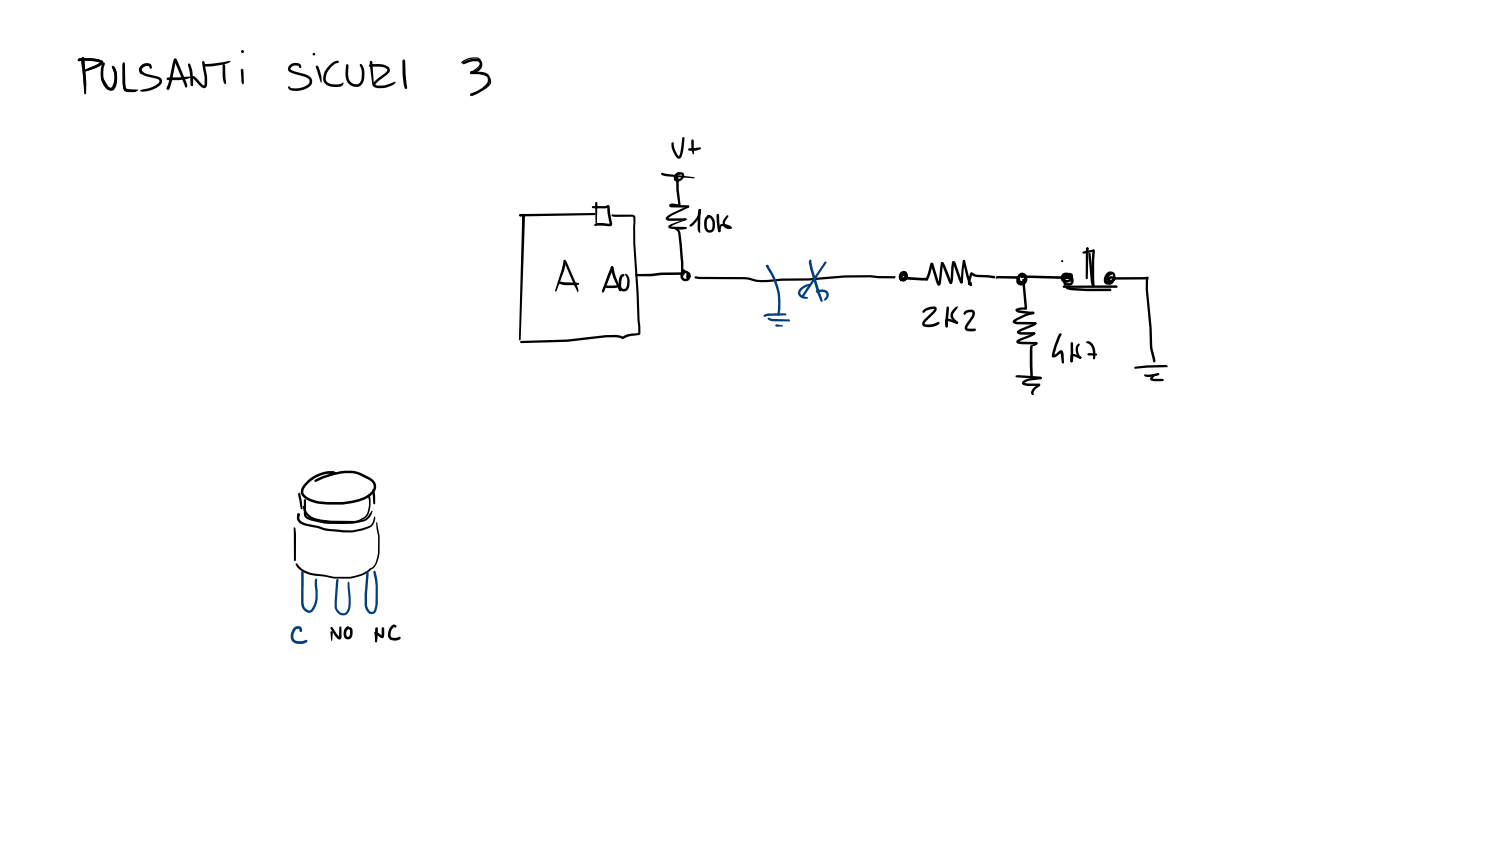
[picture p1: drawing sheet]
<svg xmlns="http://www.w3.org/2000/svg" width="449mm" height="254mm" viewBox="0 0 449 254" stroke-linecap="round" stroke-linejoin="round" font-family="sans-serif">
<g fill="#000">
<path d="M23.4 17.8a10.5 10.5 0 0 1 7.2 .3l.4 .6-.5 .7a10.5 10.5 0 0 1-4.8 2.1l-.4-.4 .2-.3a11.4 11.4 0 0 0 4.5-2l.3-.2v.2a12.9 12.9 0 0 0-6.6-.4l-.3-.1zM23.6 17.5l.3-.1a13 13 0 0 1 6.6 .8 .75 .75 0 0 1-.2 1.3l-1.3 .8-2.8 1-.4-.1 .1-.5 2.7-1.1 1.4-.9 .1 .1-.3-.1a17.9 17.9 0 0 0-5.9-.5l-.4-.4zM24.6 17.3l.5 .1 .2 .3-.3 2.2-.2 .2-.3-.2-.1-2.2zM24.6 17.3h.5v.6h-.5zM24.6 17.3h.5l.2 .3 .6 6.7-.1 3.7-.3 .3-.2-.3zM24.5 17.4l.3-.2 .5 .4 .6 7.7-.2 2.1-.2 .4-1.1-10.1zM30.8 18.8h.6v.4a6.5 6.5 0 0 0 .9 6.7 .91 .91 0 0 0 .9 .6 .91 .91 0 0 0 .8-.8 6.8 6.8 0 0 0-.3-5.2l-.2-.6 .3-.1a1.26 1.26 0 0 1 1 1.3 7 7 0 0 1-.4 5.6 1.72 1.72 0 0 1-2.9-.6 7.3 7.3 0 0 1-.7-7.3zM36.9 18.8l.2-.1 .4 .3v5.9l.3 1.7 .5 .2 3.2 .2-1 .6h-2.2a1.34 1.34 0 0 1-1.4-1.3l-.1-1.3zM36.9 19.3l.2-.1 .4 .3 .3 6.9 .5 .3 2.4 .4a2.68 2.68 0 0 1-3.6-.4l-.3-1.5zM42.3 19.8l1.5-.7 1.2 .1 .3 .3-.3 .4-1-.1-.8 .2a.83 .83 0 0 0-.4 1.4l.8 .6 3.5 .9a1.48 1.48 0 0 1 1.4 1 1.48 1.48 0 0 1-.4 1.6 7.8 7.8 0 0 1-6 1.9v-.3a11.9 11.9 0 0 0 5.4-2.2l.3-.7-.4-.4-4-1.1a1.75 1.75 0 0 1-1.1-2.9zM52.3 17.7l.5-.1 .3 .3 2.8 6.9 .2 1.4-.3 .1-.3-.3-3.3-7.8zM56.5 19.1h.4a4.2 4.2 0 0 1 .9 2.7l.1 3.7-.3 .3-.4-.3-.2-3.6-.6-2.4z"/>
<path d="M61.3 19.3l7.7-1.1 .1 .3-.2 .2a16.6 16.6 0 0 1-7.4 1.3l-.2-.1zM66.9 19.3l.2-.1 .4 .4 .4 5.5-.3 .2-.4-.4a10.5 10.5 0 0 1-.4-5.3zM94.8 19.7l.3-.1 .3 .3a9.7 9.7 0 0 1 1.1 4.7l-.2 .2-.1-.2-1.5-4.5zM99 19.4l1.7-1.1h.8l.1 .2-.2 .4a5.5 5.5 0 0 0-3.7 4.8v.1a1.73 1.73 0 0 0 1.9 1.4l2 .1 1.3-.6a.66 .66 0 0 1-.4 1.1 4.9 4.9 0 0 1-5.2-.9v-.1a3.5 3.5 0 0 1 .5-4.1zM103.9 19.3h.5l.1 .3-.1 2.7a2.71 2.71 0 0 0 1.6 2.8l.8 .2a1.62 1.62 0 0 0 1.7-1.9v-2.3l-.6-1.6 .3-.3a3.4 3.4 0 0 1 1.1 2.8v1.4a2.66 2.66 0 0 1-2.2 2.7 2.66 2.66 0 0 1-3-1.7l-.5-2zM110.7 19.5l3-.3a4.2 4.2 0 0 1 2.8 .9 1.24 1.24 0 0 1-.1 1.9l-3.2 2.6-.5 .7v.2a7.8 7.8 0 0 0 5.6-.9l.2-.1 .1 .2a6.5 6.5 0 0 1-6.1 1.5 .99 .99 0 0 1-.7-.8 .99 .99 0 0 1 .5-1l3.3-2.6 .6-.9-.6-.5-1.1-.3h-3.5l-.2-.1zM111 18.3l.3-.1 .4 .4 .5 6.9-.3 .2-.2-.2-.8-6zM120.8 18l.3-.2 .4 .4 .2 4.2 .4 3.9-.3 .4-.4-.3a20.2 20.2 0 0 1-.7-8.1zM24.6 17.3h.5l.1 .3-.2 2.7-.2 .2-.2-.2zM33.6 20l.2-.2a5.1 5.1 0 0 1 .5 6.6 1.5 1.5 0 0 1-2.7-.4l-1.3-2.2 .1-.4 .3-.1 .3 .2 1.4 2.3 .8 .5a5.5 5.5 0 0 0 .4-6.1zM42.4 19.6a1.85 1.85 0 0 1 3.1 .2l.1 .5-.4 .3-.5-.8a1.67 1.67 0 0 0-2.3 1l.4 1.1a.55 .55 0 0 1-.6 .3 .55 .55 0 0 1-.4-.6l-.1-1zM52.2 17.7l.3-.2 .4 .2 .1 .3-.3 .4 .2-.2-.1 .1a39.6 39.6 0 0 1-2 8.3l-.3 .3-.4-.1-.1-.3 .2-.4-.2 .2a37.8 37.8 0 0 0 2-8.2z"/>
<path d="M50.1 23.4l7.1-.4v.3a14.3 14.3 0 0 1-7.1 .6zM50.1 25.9h.4l.3 .6-.1 .3h-.7zM60.7 18.4h.5l.2 .3a22.2 22.2 0 0 1 .7 6.6 .98 .98 0 0 1-.5 1.1 .98 .98 0 0 1-1.2-.3l-2.4-2.6-.1 2-.3 .3-.3-.1-.1-2.1a.7 .7 0 0 1 .4-.8 .7 .7 0 0 1 .8 .2l2.8 2.7 .2-.6a22.2 22.2 0 0 0-.8-6.3zM72.3 20.8l.3-.2 .4 .4 .2 3.7-.3 .6-.4-.6zM86.8 19.6a2.06 2.06 0 0 1 3.6 .4l-.3 .4-.5-.6a1.6 1.6 0 0 0-2.5 1l1.5 .7 2.8 .7a2.32 2.32 0 0 1 2.2 2.3l-.1 .6a5.4 5.4 0 0 1-5.9 2.1 1.15 1.15 0 0 1-1.2-1.2l.3-.2 .6 .6a6.2 6.2 0 0 0 5.4-1.4l.1-.9-.5-.6-5.3-1.8a1.19 1.19 0 0 1-.2-2.1zM88.2 158.2l.4 .2 .2 1.8v7.8l-.3 .3-.3-.3zM89.3 154.1l.3-.2 .3 .3-.1 .4-.2 .1-.4-.2zM89.3 154.1l.5-.1v.6h-.5zM89.2 154.1h.6v1.4l.6 .9a9.4 9.4 0 0 0 4.7 1.2l.8 .2a13.2 13.2 0 0 0 5.8 1 15.8 15.8 0 0 0 9.4-1.3l.6-.7 .7-2a3 3 0 0 1-1.8 3.6 15.5 15.5 0 0 1-8.9 1.1 15.8 15.8 0 0 1-6.7-1.2l-1-.2a9.5 9.5 0 0 1-3.9-1.1l-1-1.3zM89.5 147.9l.3-.1 .3 .3 .6 4.2-.2 .5-.3-.4-.8-4zM90.9 151.8l.5 .1a4.4 4.4 0 0 0 3.3 3.5 41.8 41.8 0 0 0 11.8 .8l2.5-1 1-1a7.6 7.6 0 0 0 .3-5.4l.4-.5 .3 .3a9.7 9.7 0 0 1-.5 5.7 5.2 5.2 0 0 1-2.8 2.1l-1.1 .4a40.4 40.4 0 0 1-12-.7 4.8 4.8 0 0 1-3.8-4.1zM91.2 149.8l.3-.1 .3 .3v4.4l.8 .7a29.2 29.2 0 0 0 16.4 .7 4.6 4.6 0 0 0 2.5-2.6h.1a2.97 2.97 0 0 1-1.8 2.9l-.4 .2a19.1 19.1 0 0 1-6.2 .8 24.7 24.7 0 0 1-11-1.4l-.7-.6-.3-.6z"/>
<path d="M92.2 144.1a9.2 9.2 0 0 1 8.2-2.7l.2 .6-.4 .3-.3-.5 .1 .3a9 9 0 0 0-9 5.1l.1 .8a4.2 4.2 0 0 0 2.3 1.7 23.6 23.6 0 0 0 16.8-1.2 3.1 3.1 0 0 0 1.9-2.7l-.3-.8-.7-.8a14.7 14.7 0 0 0-4.7-2.2 19.3 19.3 0 0 0-11.7 2.5l-.4-.3 .2-.3a22 22 0 0 1 10.9-2.8l.6 .1a12.4 12.4 0 0 1 4.8 1.9 3.6 3.6 0 0 1 1.9 2l.1 .9a3.8 3.8 0 0 1-2.2 3.1 19.9 19.9 0 0 1-12.3 2.2 10.4 10.4 0 0 1-7.4-2.3 2.19 2.19 0 0 1-.3-2.9zM111.8 146.7h.5l.1 .2 .1 1.7v2.4l-.2 .2-.3-.2-.3-3.6zM88.8 169l.4 .1a4.5 4.5 0 0 0 2.2 2 12.5 12.5 0 0 0 5.8 1.2 17.4 17.4 0 0 0 11-.1l1.3-.6 2.3-1.6a6.2 6.2 0 0 0 1.6-4.1v-5l-.6-4.2 .2-.1 .2 .3a24.3 24.3 0 0 1 .4 10.2l-.9 2.5-.6 .7-.7 .5a10.1 10.1 0 0 1-6.6 2.7h-4.5l-3.1-.6a10.5 10.5 0 0 1-7.8-2.5l-.6-.8z"/>
<circle cx="57.6" cy="25.4" r=".35"/>
</g>
<g fill="#000">
<path d="M72.5 15.1l.5 .1 .1 .3-.2 .4-.4-.4z" fill-rule="evenodd"/>
<path d="M93.9 16.1l.4-.1v.4l-.3 .1-.2-.3z" fill-rule="evenodd"/>
<path d="M93.9 16l.4-.1-.2 .7z" fill-rule="evenodd"/>
<circle cx="72.7" cy="15.5" r=".43"/>
<circle cx="94.2" cy="16.3" r=".4"/>
</g>
<g fill="#004080">
<path d="M90.5 171.3h.5l.1 .2v9.3a2.3 2.3 0 0 0 1.7 2.3l.3-.1a5.6 5.6 0 0 0 1.5-3.8l-.2-4.9 .1-.6 .3-.2 .4 .3-.1 1.8a9 9 0 0 1-1.3 7.7 1.62 1.62 0 0 1-2.5-.2 2.82 2.82 0 0 1-1-2.3z"/>
<path d="M101 173.7h.5v.2l-.5 8a2.05 2.05 0 0 0 2.3 2l.7-.6 .4-.8a18.1 18.1 0 0 0-.2-6.5l.1-1.3 .2-.2 .3 .1 .1 1.4a16.7 16.7 0 0 1 0 6.9 2.16 2.16 0 0 1-1.9 1.7 2.16 2.16 0 0 1-2.2-1.4l-.4-1v-1.9z"/>
<path d="M110 171.5h.5l.1 .3-.5 6.4v3.1l.2 1 .8 1.1 .5 .1 .5-.2 .5-2.3a21.9 21.9 0 0 0-.5-8.8l-.1-.7 .3-.4 .4 .3 .1 .7a24.3 24.3 0 0 1 .5 8.9l-.5 2.2a1.49 1.49 0 0 1-1.2 1 1.49 1.49 0 0 1-1.4-.8l-.6-1.1-.2-1v-3.1z"/>
<path d="M88.2 188.2a1.38 1.38 0 0 1 1.4-.5 1.38 1.38 0 0 1 1 1.1l-.1 .6-.3 .2-.2-.1-.3-.8-.9 .1-.5 .9-.3 1.2a1.34 1.34 0 0 0 1.5 1.4l1.2-.1 1.1-.4 .4 .5-.2 .4a4.1 4.1 0 0 1-3.3 .3 2.36 2.36 0 0 1-1.2-3.6z"/>
</g>
<g fill="#000">
<path d="M138.6 18.4a5.7 5.7 0 0 1 5.1-1 1.75 1.75 0 0 1 .1 2.7l-1.4 1.1-1.2 .6-.1-.2 .3-.2a4.7 4.7 0 0 0 2.5-2.1 1.16 1.16 0 0 0-1-1.7 6.3 6.3 0 0 0-4.4 1.4l-.2-.2zM138.7 18.7l2.3-.9 2.1-.2a1.92 1.92 0 0 1 1.7 1.7 1.92 1.92 0 0 1-1.3 2l-.8 .5-1.4 .4-.2-.1 .1-.6 1.2-.4a1.77 1.77 0 0 0 1.4-2.3l-.5-.4h-1.1l-3.2 .9-.2-.1zM141.1 21.7l.2-.2a12.5 12.5 0 0 1 4.8 1.1 1.95 1.95 0 0 1 1.2 2.3l-.1 .2a5.4 5.4 0 0 1-3.3 2.4l-2.4 .8-.4-.2a11.1 11.1 0 0 0 5.7-3l.1-.3a1.54 1.54 0 0 0-.7-1.7l-.3-.2a12.2 12.2 0 0 0-4.6-1zM141.1 21.6l.1-.1 .2 .2-.2 .1zM141.1 21.6l2.9-.1a3.6 3.6 0 0 1 2.5 .9 2.66 2.66 0 0 1 0 3.2l-.3 .4a11.4 11.4 0 0 1-4.8 2.8l-.4-.3 .2-.4a11.7 11.7 0 0 0 4.9-3.2 1.67 1.67 0 0 0 .1-1.7 1.67 1.67 0 0 0-1.6-.9l-3.3-.1-.3-.3zM198.4 51.9l9.8 1.2 .2 .2-.2 .2-8.3-.6a1.39 1.39 0 0 1-1.6-.7zM201.5 42.7h.5a6.5 6.5 0 0 0 1.6 4.1l.2-.2a15.6 15.6 0 0 0 .8-5.2l.4-.3 .3 .4a13.7 13.7 0 0 1-.9 5.6 .89 .89 0 0 1-.9 .5 .89 .89 0 0 1-.8-.7 5 5 0 0 1-1.2-4.2zM202.5 52.3a1.49 1.49 0 0 1 1.5-.8 1.49 1.49 0 0 1 1.2 1.1 1.82 1.82 0 0 1-1.1 1.6 1.82 1.82 0 0 1-1.9-.3 1.66 1.66 0 0 1 1.4-2.1l.2 .1 .1 .4-.7 .3-.4 1.1a1.05 1.05 0 0 0 1.3-.1 1.05 1.05 0 0 0 .3-1.2 1.37 1.37 0 0 0-1.6 .6 .61 .61 0 0 1 .8 .6v3.2l.5 4.7-.4 .3h-2.4v-.4l4.9 .2 .6 .4-.4 .3-5-.1a.61 .61 0 0 1-.7-.7 .61 .61 0 0 1 .9-.5l2 .3-.1 .1-.6-4.5-.1-3.3 .2 .2a.79 .79 0 0 1-1-.6 .79 .79 0 0 1 .5-.9zM206.5 44.6l3.5-.4 .3 .3-.2 .3a5.4 5.4 0 0 1-3.4 .4l-.2-.1zM207.5 41.9l.2-.1 .4 .4 .1 3.8-.2 .3-.2-.2a8.1 8.1 0 0 1-.4-3.9zM155.8 64.3l22.5-.4 .3 .3-.3 .3-22.2 .4-.4-.4zM155.9 64.2l.7 .1v.4l-.8 .1z"/>
<path d="M156.7 64.2l.3-.1 .4 .4-.1 1.9-.3 .3-.3-.3zM156.7 64.2h.6l.1 .3v3l-1.2 34.3-.3 .3-.2-.3zM169.1 78h.5l.1 .2-.4 2.8-2.4 6.3-.2 .1-.2-.3 2-6.4zM169.4 78.3l.5 .1 3.4 7.8 .2 .9-.2 .5-4-8.9zM177.6 61.9l3.8-.1 .7-.2a.49 .49 0 0 1 .5-.1 .49 .49 0 0 1 .3 .5l.6 5.6-.6 .3-4.6-.2a.71 .71 0 0 1 .8-.8l3.9 .2-.1 .2-.7-3.5-.1-1.8 .4 .2-1.1 .3h-3.6l-.3-.4zM178 64h.5v.4l-.5-.1zM178.6 60.7h.5l.1 .2-.2 6-.2 .2-.2-.2zM183.5 64.4h6.3l.6 .3 .2 .7-.1 7.6 1.1 14.8 .5 12.2-.4 .5-3 .4-1.5 .6-.3-.1a.72 .72 0 0 1 .7-.9l1.7-.5 2.3-.2-.1 .2-1.5-27v-7.6l-.1-.3-.4-.1-5.8-.1-.3-.3zM183.3 80l.5-.1 .3 .4a21.2 21.2 0 0 0 2.1 6.4v.6l-.5-.1a18.6 18.6 0 0 1-2.4-6.6zM202.5 68.5l.5-.1 .1 .4h-.5zM202.6 68.4h.4l.9 .8a61.6 61.6 0 0 1 1.1 13.6l-.1 .2h-.5a84.2 84.2 0 0 0-1.1-13.5l-.8-.7zM202.7 68.4l2.9-.4 .4 .4-.3 .3-2.9 .2-.3-.3z"/>
<path d="M200.6 67.7l5.1-2.2 .3 .3-5 2.3v-.3l4.6 .2 .4 .4-.4 .3-4.3-.1-.8-.4zM199.9 65.1l1.6-1.1 4.9-2.4 .3 .1v.3l-.2 .3-4.8 2.2-1.4 1.1v-.2h5.3l.2 .1 .1 .5-1.4 .2h-3.8a.77 .77 0 0 1-.8-.2 .77 .77 0 0 1 0-.9zM209.6 62.7l.3-.1 .4 .3a4.6 4.6 0 0 1-1.2 3.3l-.9 1.1a1.02 1.02 0 0 1-1.3 .6l.1-.6 1.6-1.6a3.6 3.6 0 0 0 .9-2.7zM209.6 62.8l.3-.2 .4 .4-.4 6.9-.5-.7-.2-.7 .1-4.5zM212.2 64.6a1.3 1.3 0 0 1 1.9 1 4.5 4.5 0 0 1 0 3.5 1.56 1.56 0 0 1-1.7 .6 1.56 1.56 0 0 1-1.1-1.5 3.9 3.9 0 0 1 .2-2.8l.9-.8 .4 .4-.6 .8-.2 .6v1.7l.3 .7 .4 .2 .6-.1 .4-.9a2.84 2.84 0 0 0-.4-2.3l-.6-.5-.5-.1zM218 64.6h.4l.1 .3-.9 1.4a1.26 1.26 0 0 0 .1 1.4 1.26 1.26 0 0 0 1.4 .4l-.1 .4-1.4-.6-1.1-.1-.4 1.6-.3 .2-.3-.3 .2-1.3 .6-.8a3.7 3.7 0 0 1 2.9 .6l.2 .2a.5 .5 0 0 1-.1 .7 .5 .5 0 0 1-.6 0 1.83 1.83 0 0 1-1.7-2.7zM215 64.2l.3-.1 .4 .4 .4 4.8-.3 .3-.4-.2-.2-.8-.2-2.3zM215.5 69.1l.4-.1 .1 .5-.3 .1zM279.2 78.9l.4-.1 .4 .4 1.9 5.8h-.5l.8-6 .3-.4 .4 .1-.8 6.6a.58 .58 0 0 1-.7 .4 .58 .58 0 0 1-.4-.6l-1.9-5.9zM282.4 78.7h.6l.5 1 2 4.9-.2-.2 .3 .4-.1 .3-.6-.1-.4-.6-2.1-5.2 .2 .1-.4-.4zM288.9 78l.2-.1 .4 .3 1.1 4.6 .9 2.4-.2-.1 .3 .3-.4 .4-.5-.4-.8-2.4-1.1-4.7zM324.7 75.5l3.2-.7 .4 .4-.3 .3-2.9 .6-.3-.1z"/>
<path d="M325.9 74.3h.5l.1 .5h-.5zM326 74.2l.4 .1-.1 .6-.4-.1zM325.9 74.4l.3-.2 .3 .4-.2 8.8-.3 .3-.3-.3zM326.6 75.9l.2-.1 .3 .3 .7 8.1 .3 1.1-.3-.1-.2 .3a56.8 56.8 0 0 1 .1-10.2v-.4l.3-.1 .3 .2 .1 .5a46.1 46.1 0 0 0-.1 10 .5 .5 0 0 1-.5 .4 .5 .5 0 0 1-.4-.6zM166.6 87.2h.3l-.2 .2zM167.4 84.5l6.1 .3 .3 .3-.4 .3a11.4 11.4 0 0 1-5.8-.3l-.3-.4zM183.3 80l.3-.1 .4 .3-2.1 5.5-.8 1.9-.2 .1-.4-.3 .9-1.9zM181.8 85.8l4.2-.3v.3a5.3 5.3 0 0 1-3.9 .6l-.3-.1zM182.9 81.2l.3-.2 .4 .5-2.4 6-.3 .2-.3-.1v-.5zM186.2 82.5l.8-.4 .4 .4-.8 .8-.3 2.3 .2 .8 .7 .2a.97 .97 0 0 0 .8-1l.1-1.8-.5-1.7a1.61 1.61 0 0 1 1.3 2l-.1 1.6a1.64 1.64 0 0 1-1.7 1.7 1.64 1.64 0 0 1-1.6-1.8l.1-1.7zM190.7 82.3l4.7-.2 2.8-.4h6.7l.5 .4-.3 .3-6.8 .1-2.9 .4h-4.5l-.2-.1zM204.6 80.9a.46 .46 0 0 1 .7 0 .46 .46 0 0 1 0 .7l-.4-.2h.3l-.3 1.6 .6 .6a.58 .58 0 0 0 .8-.5v-.7l-.4-.4-1.7-.1 .8-.8 1.3 .3a1.56 1.56 0 0 1 .3 2.7 1.56 1.56 0 0 1-2.5-1.2l.1-1.1z"/>
<path d="M206.1 82h.6l.4 .8-.3 .5-.4-.3-.1-.5h.4l-.1 .5-.3 .1 .1-.5 .2-.1 .4 .2a.66 .66 0 0 1-.6 1 .66 .66 0 0 1-.6-1zM206 81.6l.2-.1 .8 .4v1.3h-.5l-.1-.9 .2 .2-.6-.3zM208.4 83l15 .1 1.5 .2a10.8 10.8 0 0 0 5.3 .6l4.2-.4h8.1l10.8-.9 7.7-.1 2.6 .3h4.7l.3 .3-.3 .4h-4.8l-2.5-.3h-7.6l-10.9 .9-8 .1a18.7 18.7 0 0 1-9.8-.3l-15-.2-1.3-.3zM270.1 81.7l.3-.3a1.3 1.3 0 0 1 1.7 .3 1.3 1.3 0 0 1 0 1.7l-.6 .7a1.16 1.16 0 0 1-1.8-.9 1.16 1.16 0 0 1 1.6-1.2l.5 .5-.1 .2h-1l-.2 .8 .7-.1 .3-.7-.1-.7-.7 .1-.3 .7 .1 .6h.7l.3-.6-.2-.2-.3 .1-.2 1 .4-.1 .7-.9a1.07 1.07 0 0 1-.7 1.7 1.04 1.04 0 0 1-1.2-.4 1.04 1.04 0 0 1 .1-1.2 1.13 1.13 0 0 1 1.8-.7 1.13 1.13 0 0 1-.2 1.9 1.38 1.38 0 0 1-2-.2 1.38 1.38 0 0 1 .3-2zM271.1 83l6.9 .3 .4 .4-.4 .4-6-.2-.8-.3zM277 92.9a5 5 0 0 1 3.3-1 .87 .87 0 0 1 .7 .7 .87 .87 0 0 1-.3 .8l-2.9 2.9-.4 .9a5.7 5.7 0 0 0 4.1-.7l.4 .4a4.3 4.3 0 0 1-5.1 .8 1.22 1.22 0 0 1 .2-1.6l2.7-2.7 .4-.7a4.1 4.1 0 0 0-3.1 1.1l-.3-.3zM279.2 78.9l.3-.1 .4 .4-.3 .4 .2-.2-1.1 3.8-.4 .8-.3 .1-.4-.4zM283.6 95.8l.5-.2 1.2 .1 1.8 .7 .3 .4-.5 .3-2.8-.8 .1-.2 .1 1.7-.3 .4-.4-.3zM283.7 97.6h.4l.1 .5h-.4zM284 92h.5l.2 .5-.4 5.4-.3 .3-.4-.4a13.2 13.2 0 0 1 .4-5.8zM285.7 78.4l.5-.1 .5 .6 2.1 5.7-.1 .3h-.6l-.6-1.1-1.7-4.8 .5-.2-.5 5.5-.3 .8h-.6zM286.4 92.3l.7-.4 .2 .1-1.4 2.4 .1 .8 1.3 1.4v.4h-.5l-.9-.9a2.08 2.08 0 0 1-.7-2.1z"/>
<path d="M286.8 96.5h.5v.6h-.5zM288.8 78.1l.3-.2 .4 .4-.4 2.5-.3 3.7-.4 .5-.3-.4zM289.3 93.4l1-.4 1.1-.2a1.2 1.2 0 0 1 .9 2l-2.2 3.6 2.3 .1a.48 .48 0 0 1 .2 .6 .48 .48 0 0 1-.6 .3l-1.6-.1a1.05 1.05 0 0 1-1-.6 1.05 1.05 0 0 1 .2-1.1l1.9-2.9 .2-.9-.3-.2-1 .1-1.1 .7a.57 .57 0 0 1-.3-.5 .57 .57 0 0 1 .3-.5zM291.1 81.8l.4-.1 1.6 .7 5.1 .3 .3 .4-.4 .4-5.1-.4-1.7-.7 .3-.2-.7 3.2a.62 .62 0 0 1-.6-.3 .62 .62 0 0 1 .1-.7zM291 84.6h.4l.1 .2 .1 .7-.3 .3-.5-.4zM298.8 82.9l5.9-.1 .5 .2 .3 .4-.4 .3-.4-.1h-5.7l-.4-.3zM306.2 82.7l14.1 .2v-.3l-.4-.1-.8 .3-.1 .8 .3 .3h1.1a.92 .92 0 0 0 .6-1.3h-.5a1.72 1.72 0 0 0-.9 1.9l.6 .4 .9-.2 .2-.6-.2-.6-.2-.2-.4 .4-.3-.4 .2-.5 .7-.2a1.59 1.59 0 0 1 .9 1.8 1.59 1.59 0 0 1-1.6 1.3h-.5a1.76 1.76 0 0 1-.6-3.1 1.36 1.36 0 0 1 2.2-.5 1.36 1.36 0 0 1-.2 2.2l-.9 .4-1.3-.1a1.49 1.49 0 0 1-.5-2.3 1.49 1.49 0 0 1 2.4 .3l-.1 .8-.6 .3-13.9-.4-.2-.1zM306.2 82.7h.5l-.2 .6-.3-.1zM305.6 82.3l.9-.5 .7 .4-.1 .2-.9 .3-.4 .6-.2 1.1 .4 .4a1.06 1.06 0 0 0 1.5-.9l-.1-.9-.8-.5-.6 .6 .1 1 .7 .2 .3-.6-.2-.9-.4-.2-.2 .2a.55 .55 0 0 1 0-.7 .55 .55 0 0 1 .8 0 1.5 1.5 0 0 1 .7 2.1 1.5 1.5 0 0 1-2.2 .5 1.97 1.97 0 0 1 .2-2.6 1.44 1.44 0 0 1 2.3 1l.1 .9a1.65 1.65 0 0 1-1.7 1.7 1.65 1.65 0 0 1-1.6-1.8l.2-.9zM306.7 83.7l.3-.1 .3 .3 .8 8.7-.4 .3h-1.4l-1.1 .3 .1-.4 .4 .2 4.3 .5 .3 .4-.5 .3a10.2 10.2 0 0 1-4.7-.6l-.4-.4a.79 .79 0 0 1 .2-.8 .79 .79 0 0 1 .8-.1l1.9-.1-.2 .3zM304 96l.4-.3a16.9 16.9 0 0 1 5.4-2.2l.3 .1 .2 .3-.3 .3a13.3 13.3 0 0 0-5.3 2.1l-.2 .2-.1-.2 .9 .2 5.2 .1 .4 .4-.4 .3-5.6-.1-1-.4-.1-.4zM309.6 93.6l.6 .1-.1 .4-.5-.1z"/>
<path d="M305.3 99.1l4.9-2.3v.2l.3-.4 .4 .3-.1 .4-.7 .5-4.3 1.9-.1-.3 4.5 .2 .3 .2-.1 .5h-4.5a.68 .68 0 0 1-.8-.3 .68 .68 0 0 1 .1-.8zM318.8 85.8l15.8-.2 .6 .1v.3l-.3 .3h-15.8l-.3-.1zM319.2 85.1h.6l.3 .3-.8 .3-.3-.3zM319.8 86h.9v.4l-.5 .1 .1-.5 .6 .2a79 79 0 0 0 12.1 .3l.3 .2v.5a69.8 69.8 0 0 1-12.6-.3l-.6-.1a.47 .47 0 0 1-.4-.3 .47 .47 0 0 1 .1-.5zM331.9 82a1.57 1.57 0 0 1 2.1-.3 1.57 1.57 0 0 1 .4 2.1 1.48 1.48 0 0 1-1.4 1.4 1.48 1.48 0 0 1-1.5-1.3 2.27 2.27 0 0 1 1.7-2.1l.5 .3-1.3 1.3-.2 .7 .3 .3a1.16 1.16 0 0 0 1.4-1.3l-.3-.9a1.23 1.23 0 0 0-1.7 1.3v1l.9 .2 .7-.6v-.6l-.4 .2-.1 .2 .5-.1 .9-.7 9.6-.1a.41 .41 0 0 1 .5 .1 .41 .41 0 0 1 .1 .4l-.3 3.3 1.2 11.5 .1 5.6 .9 3.5v1.2h-.5l-.2-.7a23.7 23.7 0 0 1-1-9.6l-1.1-11.4 .2-3.6 .3 .4-9.6 .2 .1-.1-.6 .5a1.01 1.01 0 0 1-1.2 .4 1.01 1.01 0 0 1-.6-1.2l.3-.4a.98 .98 0 0 1 1.4-.1 .98 .98 0 0 1 .1 1.4v.2a1.5 1.5 0 0 1-1.5 .8 1.49 1.49 0 0 1-1.5-.7 1.49 1.49 0 0 1 .1-1.7zM156.1 102.3l14-.5 11.6-1.3h3.5l1.6 .4 .4 .4-.4 .4-1.7-.5h-3.4l-11.6 1.3-13.8 .4-.2-.1zM304.7 112.7l.7-.2 6.4 .4 .5 .1 .2 .4-.4 .3-7.2-.5-.2-.1zM309.2 103.5l.5 .1 .1 .2v9.4l-.1 .3h-.5a45.2 45.2 0 0 1-.2-9.7zM305 102.1l5.2-2.5 .3 .5-.6 .5-4.4 2v-.3l5.2 .2 .5 .5-.4 .3-4.5-.1-1.3-.3-.2-.4zM310.6 102.7l.5 .1v.4h-.6zM309.5 103.6l1.1-.9h.5a.78 .78 0 0 1-.8 1l-.7 .1zM311.4 115.2l.5-.1v.6l-.2 .1-.4-.2z"/>
<path d="M309.9 116.5l1.5-1.3h.5v.5l-1.7 1.5-.2 .7 .1 .3a.55 .55 0 0 1-.7 0 .55 .55 0 0 1-.1-.7zM306.8 114.3l2.1-.8 3.2-.5 .4 .4-.3 .3-3.2 .4-1.2 .4-.6 .4v-.1l1.1 .2h3.3l.4 .4-.1 .3-4.6-.1a.71 .71 0 0 1-.7-.5 .71 .71 0 0 1 .2-.8zM317.7 100.1l.3-.2 .4 .5a19.4 19.4 0 0 0-2.1 6.1l-.1 .2-.2-.2 1.9-1.4h.7l.4 1 .1 2.9-.3 .1-.3-.3-.1-.3-.3-2.8 .2 .1-2.1 1.4a.57 .57 0 0 1-.6-.1 .57 .57 0 0 1-.1-.7 24.8 24.8 0 0 1 2.2-6.3zM321.3 106.3l1.1-.1 1.7 .7 .3 .4-.5 .3-2.2-.8 .1 1.5-.4 .4-.3-.4-.1-1.3zM321.2 108.1l.4-.1 .1 .6h-.4zM321.2 102.7l.3-.1 .4 .4v4.3l-.1 1.1-.4 .3-.3-.4zM323.1 103.4a.36 .36 0 0 1 .4-.3 .36 .36 0 0 1 .3 .4l-.4 .7v1.1l.3 1.1 .7 .9-.4 .3-.3-.3 .1 .2a3.6 3.6 0 0 1-1.1-3.5zM323.9 107h.4l-.1 .6-.4-.1zM325.9 102.4a1.89 1.89 0 0 1 2.4 1.7l.3 2.7-.1 .7-.4 .3-.3-.3-.1-2.6a2.19 2.19 0 0 0-1.6-2h-.2zM326.3 106h2.5l.3 .3-.3 .3h-2.3l-.3-.4zM340.3 110.1l3.7-.5 5.7-.1a.37 .37 0 0 1 .5 .2 .37 .37 0 0 1-.2 .5l-6 .1-3.5 .3-.2-.1zM343.2 112.3h1.8l2.3-.4 .4 .3-.6 .4-2.6 .5-1.1-.2z"/>
<path d="M347.3 112h.3v.4h-.3zM345.4 112.9l.8-.6 1.2-.4 .3 .3-.2 .3-1.2 .4-.7 .7v-.1l3.1 .1 .4 .4-.4 .3-3.2-.1a.68 .68 0 0 1-.5-.6 .68 .68 0 0 1 .4-.7zM99.2 188.1h.5l1.4 2.1 .8 .8-.3 .1 .2-2.9 .3-.4 .2 .1 .1 3a.67 .67 0 0 1-.3 .8 .67 .67 0 0 1-.8-.2l-.8-.9-1.3-2.1zM99.2 189.3l.3-.1 .3 .4-.3 2.6zM104 188h.6v.5h-.6zM103.8 188.2l.4-.3 .4 .1v.5l-.3 .2 .2-.1a1.84 1.84 0 0 0-.4 2.3h.6l.2-.6 .1-1.2-.3-.4a.36 .36 0 0 1-.3-.3 .36 .36 0 0 1 .2-.4 1.06 1.06 0 0 1 1.2 1.2v.9a1.41 1.41 0 0 1-1.8 1.6 1.63 1.63 0 0 1-.9-2.2zM112.5 189.5l.4 .1 .2 .2v2.5l-.3 .3-.3-.3zM112.4 189.6l.6-.1 1.7 1.1-.3 .2 .1-2.3 .1-.3h.5l.2 1.8-.2 1.2-.5 .2-.6-.2-1.5-1.2zM112.8 192l.3 .3-.2 .3-.4-.3zM112.7 188.2h.5l.2 .3-.3 3.8-.3 .3-.3-.4zM117.4 187.7a.76 .76 0 0 1 .9-.4 .76 .76 0 0 1 .5 .8h-.5l-.1-.3 .2 .3h-.2a1.65 1.65 0 0 0-1 1.7v.9l.4 .5 1.1 .1 1.1-.4a.53 .53 0 0 1 .3 .6 .53 .53 0 0 1-.5 .4l-.8 .2-1.2-.1a1.51 1.51 0 0 1-1.2-1.6 3.9 3.9 0 0 1 1-2.7z"/>
<circle cx="141.3" cy="21.9" r=".37"/>
<circle cx="178.3" cy="64.2" r=".32"/>
<circle cx="182.1" cy="86" r=".35"/>
<circle cx="183.6" cy="80.2" r=".37"/>
<circle cx="190.9" cy="82.5" r=".33"/>
<circle cx="206.8" cy="82.9" r=".35"/>
<circle cx="271.4" cy="83.3" r=".4"/>
<circle cx="271.4" cy="83.3" r=".42"/>
<circle cx="288.4" cy="84.6" r=".37"/>
<circle cx="306.4" cy="82.9" r=".36"/>
<circle cx="310.2" cy="100" r=".37"/>
<circle cx="312.1" cy="113.4" r=".35"/>
<circle cx="104.3" cy="188.3" r=".39"/>
<circle cx="112.7" cy="189.8" r=".36"/>
</g>
<g fill="#000">
<path d="M318.4 78.1l.2-.1 .2 .3-.2 .3-.3-.3z" fill-rule="evenodd"/>
<circle cx="318.6" cy="78.3" r=".31"/>
</g>
<g fill="#004080">
<path d="M247.4 78.5h.5v.4l-6.9 10.2-.5 .1-.1-.5z"/>
<path d="M242.7 78.1l.4-.3 .2 .1 .1 .6a56.5 56.5 0 0 0 3.4 11.6l-.3 .5-.4-.3a55.5 55.5 0 0 1-3.5-11.5z"/>
<path d="M239.9 86.5l1.4-1 1.3-.4 .4 .3-.2 .3a4.3 4.3 0 0 0-2.6 1.7l-.1 .7a1.87 1.87 0 0 0 2 1l.3 .3a2.33 2.33 0 0 1-2.9-1v-1.1z"/>
<path d="M244.8 87.1l.7-.2 1.3-.1a1.63 1.63 0 0 1 1.6 .8 1.63 1.63 0 0 1-.1 1.7l-.7 .8h-.4v-.4l.7-1-.2-.8-.9-.4-1.8 .3-.3-.4z"/>
<path d="M229.8 79.6l.3-.2 .3 .1v.4l-.3 .3-.3-.2z"/>
<path d="M229.8 79.5l.6 .1a18.8 18.8 0 0 1 3.3 15h-.4a20.1 20.1 0 0 0-3.5-14.7z"/>
<path d="M229.2 94.4l1.5-.4h4.8l.3 .3-.3 .3-4.7 .1-1.5 .4-.3-.4z"/>
<path d="M235.4 94.1l.4 .2-.2 .2z"/>
<path d="M235.4 94.3l.2-.2 .2 .3-.3 .2z"/>
<path d="M230.3 95.3l1.5 .3 4.7 .2 .5 .3-.3 .3h-5l-1.3-.6z"/>
<path d="M232.6 97.4l2.4 .3-2.1 .3-.4-.4z"/>
<circle cx="230.1" cy="79.8" r=".37"/>
</g>
</svg>
